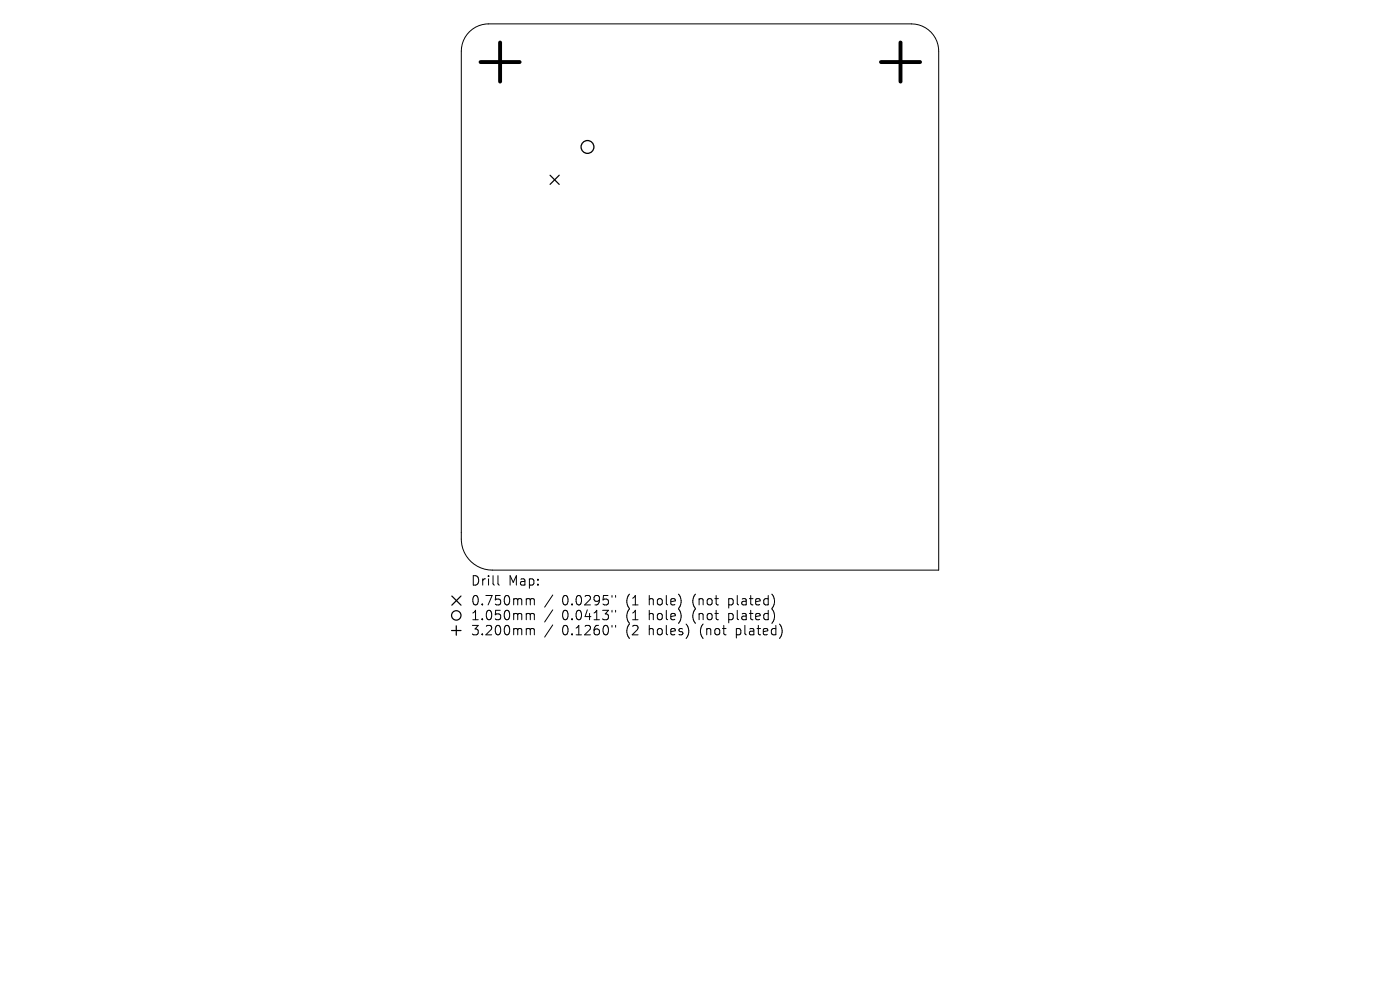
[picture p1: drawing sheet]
<svg xmlns="http://www.w3.org/2000/svg" width="297mm" height="210mm" viewBox="0 0 297 210" stroke-linecap="round" stroke-linejoin="round" font-family="sans-serif">
<defs><g id="words">
<g font-size="2.8">
<text x="99.8" y="124.5">Drill</text>
<text x="107.8" y="124.5">Map:</text>
<text x="99.8" y="128.7">0.750mm</text>
<text x="99.8" y="131.8">1.050mm</text>
<text x="119.2" y="128.7">0.0295&quot;</text>
<text x="119.2" y="131.8">0.0413&quot;</text>
<text x="133" y="128.7">(1</text>
<text x="133" y="131.8">(1</text>
<text x="137.9" y="128.7">hole)</text>
<text x="137.9" y="131.8">hole)</text>
<text x="147.4" y="128.7">(not</text>
<text x="147.4" y="131.8">(not</text>
<text x="155.2" y="128.7">plated)</text>
<text x="155.2" y="131.8">plated)</text>
<text x="99.8" y="135">3.200mm</text>
<text x="119.2" y="135">0.1260&quot;</text>
<text x="133" y="135">(2</text>
<text x="137.9" y="135">holes)</text>
<text x="149" y="135">(not</text>
<text x="156.8" y="135">plated)</text>
</g>
</g></defs>
<g fill="none" stroke="#000" stroke-width=".21">
<path d="M99.6 6.7a5.8 5.8 0 0 1 4.1-1.6h89.6a5.8 5.8 0 0 1 5.8 5.8v110h-94.7a6.6 6.6 0 0 1-6.5-6.5v-103.5a5.8 5.8 0 0 1 1.7-4.2zM105.6 122.1v1.7l.3 .3M111.9 127l.5 .1 .1 .2M111.9 130.1l.5 .1 .1 .2M111.9 133.3l.5 .1 .1 .2M112.5 127.3l.3-.3 .5 .1 .1 1.2M112.5 127.3v1M112.5 130.4v1.1M112.5 133.6v1.1M112.5 130.4l.3-.3 .5 .1 .1 1.3M112.5 133.6l.3-.3 .5 .1 .1 1.3M117.3 126.2l-1.8 2.6"/>
<path d="M117.3 129.4l-1.8 2.5M117.3 132.6l-1.8 2.5M129.8 126.3v.4M129.8 129.5v.3M129.8 132.7v.3M130.6 126.3v.4M130.6 129.5v.3M130.6 132.7v.3"/>
</g>
<g fill="none" stroke="#000" stroke-width=".26">
<path d="M116.7 37.2l1.9 1.9M118.6 37.2l-1.9 1.9M95.8 133.7h2M95.9 126.4l1.9 2M96.8 132.7v2M97.8 126.4l-1.9 2"/>
<circle cx="96.8" cy="130.5" r="1"/>
</g>
<circle cx="124.6" cy="31.2" r="1.36" fill="none" stroke="#000" stroke-width=".27"/>
<path d="M101.9 13.2h8.3M106.1 9v8.3M186.9 13.2h8.3M191 9v8.3" fill="none" stroke="#000" stroke-width=".83"/>
<use href="#words"/>
</svg>
